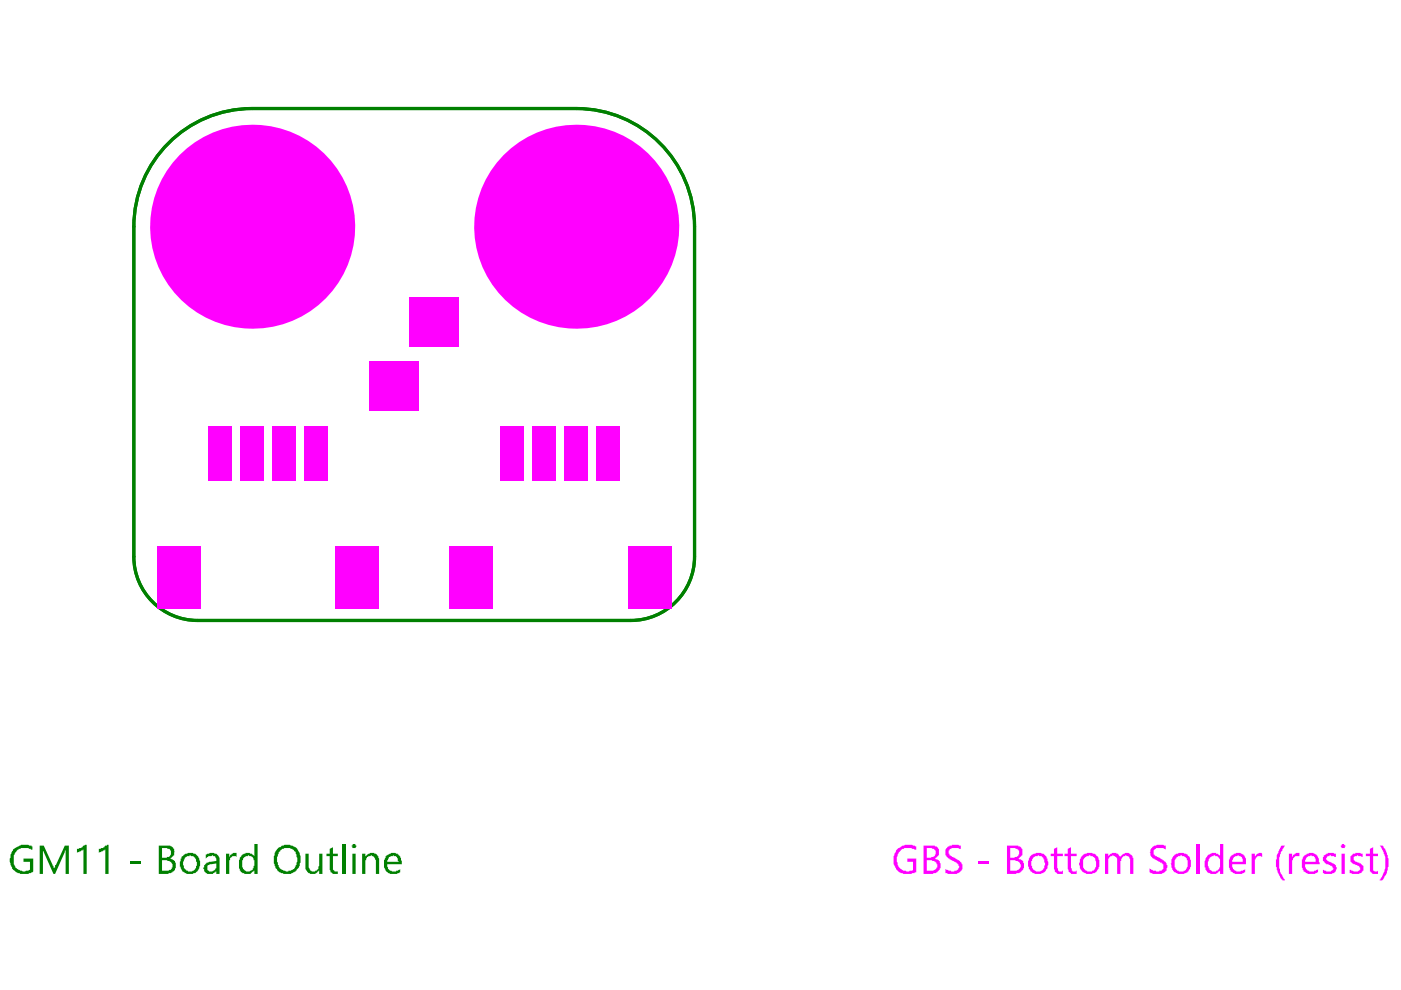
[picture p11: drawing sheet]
<svg xmlns="http://www.w3.org/2000/svg" width="297mm" height="210mm" viewBox="0 0 297 210" stroke-linecap="round" stroke-linejoin="round" font-family="sans-serif">
<path d="M53.5 23h68.7M28.4 48.1v69.9M147.3 48.1v69.9M41.9 131.6h91.8" fill="none" stroke="#008000" stroke-width=".68"/>
<g fill="#008000">
<path d="M2.7 180.1l.7-.5a3.7 3.7 0 0 1 3.5-.1v.6h-.2a3.6 3.6 0 0 0-2.7-.1v.1l-.4 .2a2.93 2.93 0 0 0-.5 3.1l.2 .4a2.28 2.28 0 0 0 2.9 .6h.2v-1.7h-1.4v-.7h2v2.8l-.1 .2a4 4 0 0 1-3.6-.2l-.7-.5v-.4l-.4-.7a1.8 1.8 0 0 1 0-1.5v-.5z"/>
<path d="M8.4 179.3h.9l2.2 4.8v-.2h.2v-.5h.2l1.8-4.1h.9v6h-.7v-5.3v.3h-.2v.4l-2 4.6h-.4l-2-4.8h-.2v-.5v5.3h-.7z"/>
<path d="M16.3 180l.9-.2 .3-.2 .2-.3 .7-.2v6.2h-.7v-5.3l-.2 .3h-.3v.2h-.4v.2h-.3l-.2 .1z"/>
<path d="M21 180l.8-.2 .4-.2 .1-.3 .7-.2v6.2h-.7v-5.3l-.1 .3h-.4v.2h-.3v.2h-.4l-.1 .1z"/>
<path d="M27.7 182.6h2.2v.5h-2.2z"/>
<path d="M47.9 181h.7v.9l.2-.6 .3-.1v-.2l.4-.2h.7v.9l-.2-.2a.87 .87 0 0 0-1.2 .7v.2h-.2v2.9h-.7z"/>
<path d="M64.8 181h.6v2.6a1.17 1.17 0 0 0 .9 1.2h.5v-.2h.4v-.2l.3-.1v-.5l.2-.2v-2.6h.7v4.3h-.7v-.7h-.2a1.39 1.39 0 0 1-2.4 0h-.2l-.1-.3z"/>
<path d="M69.9 180l.7-.4v1.4h1v.5h-1v2.9l.3 .2v.2h.7v-.2v.7h-.1a1.22 1.22 0 0 1-1.4-.5l-.2-.4v-2.9h-.7v-.5h.7z"/>
<path d="M72.7 178.9h.6v6.4h-.6z"/>
<path d="M76.8 181h.7v.7v-.2l.5-.3a1.5 1.5 0 0 1 1.6-.1 1.5 1.5 0 0 1 .8 1.5v2.7h-.7v-2.9l-.3-.7h-.2v-.2h-.4v-.2l-1 .4-.2 .7h-.1v2.9h-.7z"/>
<path d="M34.4 179.8v2.1h1v-.2h.3a1.05 1.05 0 0 0 .2-1.7h-.2a1.55 1.55 0 0 0-1.3-.2zM34.4 182.4v2.2h1a1.12 1.12 0 0 0 1-.5 1.12 1.12 0 0 0 0-1.2l-1-.5zM33.7 179.3h1.7a1.09 1.09 0 0 1 1.4 .7h.1v.5l.2 .2h-.2v.6l-.3 .2-.2 .4-.5 .1h.2a1.57 1.57 0 0 1 1.2 2.1h-.2a.52 .52 0 0 1-.5 .7v.2l-.9 .1v.2h-2z"/>
<path d="M39.2 181.9v.3h-.2v.2a1.46 1.46 0 0 0 0 1.4v.1a1.54 1.54 0 0 0 2.1 .7l.3-.5h.2v-.5h.1v-.9h-.1l-.2-.8-.3-.2v-.2h-.6l-.1-.2h-.2v.2h-.5zM38.5 181.7a2.86 2.86 0 0 1 2.4-.9 2.39 2.39 0 0 1 1.4 3.1 2.02 2.02 0 0 1-3 1.2l-.3-.1a1.34 1.34 0 0 1-.7-1.2h-.2v-1.1l.2-.1v-.6h.2z"/>
<path d="M44 183.6v.3a.65 .65 0 0 0 .7 .9h.1a1.12 1.12 0 0 0 1.1-1.2v-.5l-1.4 .1zM43.6 181.2h.2a1.83 1.83 0 0 1 2.7 .7v3.4h-.6v-.7a1.64 1.64 0 0 1-2.4 .4l-.2-.4a1.31 1.31 0 0 1 .7-1.7l.3-.2 1.6-.1v-.6l-.2-.3-.2-.2h-.3v-.2l-.4 .2h-.7v.2l-.5 .3z"/>
<path d="M51.2 181.3l.3-.1a1.7 1.7 0 0 1 2.4 .3v-2.6h.7v6.4h-.7v-.9a1.71 1.71 0 0 1-2.4 .7 .89 .89 0 0 1-.7-.8l-.1-.2a4 4 0 0 1 .5-2.8zM51.5 182v.2a1.74 1.74 0 0 0 .9 2.6h.5l.7-.4 .2-.8h.1v-1.2h-.1l-.2-.7-.9-.4h-.1v.2h-.6v.2z"/>
<path d="M59.1 180.7v.3a2.57 2.57 0 0 0 0 2.6l.3 .7 1.2 .5h.5v-.2h.6l.8-.5 .2-.7h.2v-.3a1.8 1.8 0 0 0 0-1.6l-.2-.7a2.09 2.09 0 0 0-3.3-.5l-.1 .4zM58.7 180l.6-.4a2.92 2.92 0 0 1 3.7 .4l.2 .3a3.7 3.7 0 0 1 0 3.8l-.2 .2a2.69 2.69 0 0 1-3.6 .7l-.7-.6v-.1a1.12 1.12 0 0 1-.5-1.1l-.1-.1v-1.6l.1-.2v-.5z"/>
<path d="M74.5 179.3h.2v-.2a.43 .43 0 0 1 .7 0v.2h.2l-.2 .5h-.7v-.3h-.2zM74.7 181h.7v4.3h-.7z"/>
<path d="M82.4 181.7v.3h-.1v.4h-.2v.3h2.4v-.1h-.2a1.12 1.12 0 0 0-.5-1.1h-.3v-.2h-.2v.2zM81.8 181.5l.6-.3a1.58 1.58 0 0 1 1.8-.2l.3 .2 .2 .3h.2v.4h.1l.2 1.3h-3.1v.2a1.12 1.12 0 0 0 .5 1v.2h.4a1.12 1.12 0 0 0 1.2 0l.7-.3v.7h-.2v.1h-.4a1.98 1.98 0 0 1-2.9-1.9 1.58 1.58 0 0 1 .4-1.3z"/>
</g>
<path d="M35.7 30.3a25 25 0 0 1 17.8-7.3h68.7a25.1 25.1 0 0 1 25.1 25.1v69.9a13.5 13.5 0 0 1-13.6 13.6h-91.8a13.5 13.5 0 0 1-13.5-13.6v-69.9a25 25 0 0 1 7.3-17.8zM28.4 118a13.5 13.5 0 0 0 13.5 13.6" fill="none" stroke="#008000" stroke-width=".68"/>
<g fill="#f0f">
<path d="M190 180.3a3.9 3.9 0 0 1 3.1-1.2l1.2 .4v.6h-.4a3.3 3.3 0 0 0-2.9 0l-.5 .7a2.9 2.9 0 0 0 .3 3.3l.7 .5h.5l.2 .2 1.2-.2 .2-.2v-1.7h-1.2v-.7h1.9v3h-.2a4.6 4.6 0 0 1-3.1 .1 2.97 2.97 0 0 1-1.5-2.9v-.7z"/>
<path d="M200.6 179.8l.5-.3a3.1 3.1 0 0 1 2.6-.2v.8v-.1l-1-.2a1.22 1.22 0 0 0-1.4 .5h-.2v.7h.2v.3l.5 .2v.2h.4v.2h.3v.1l.7 .4a1.54 1.54 0 0 1 .8 1.8 1.54 1.54 0 0 1-1.7 1.1h-1.3l-.2-.2h-.4v-1a1.18 1.18 0 0 0 1.2 .5v.2h.7v-.2h.2a.88 .88 0 0 0 .9-1h-.2v-.4l-.3-.1v-.2l-1.6-.7v-.2a1.17 1.17 0 0 1-.9-1.2v-.7z"/>
<path d="M207.5 182.6h2.2v.5h-2.2z"/>
<path d="M223.5 180l.6-.4v1.4h1.3v.5h-1.3v2.6h.2v.5a.86 .86 0 0 0 1.1 0v.7h-.4a.77 .77 0 0 1-1-.3l-.4-.2v-.4l-.1-.1v-2.8h-.7v-.5h.7z"/>
<path d="M226.4 180l.7-.4v1.4h1.2v.5h-1.2v2.6h.1v.5a.86 .86 0 0 0 1.1 0v.7h-.4a.77 .77 0 0 1-1-.3l-.3-.2v-.4l-.2-.1v-2.8h-.7v-.5h.7z"/>
<path d="M234.3 181h.7v.7a1.65 1.65 0 0 1 1.7-.9v.2h.3v.2h.2l.3 .5 .2-.4 .4-.1a1.27 1.27 0 0 1 1.5-.2v.2h.2a.54 .54 0 0 1 .3 .7h.2v3.4h-.7v-3.3h-.2v-.3h-.1v-.2h-.4l-.2-.2h-.1v.2a.88 .88 0 0 0-.9 1.1h-.2v2.7h-.6v-2.6a1.16 1.16 0 0 0-1.1-1.4v.2a.88 .88 0 0 0-.8 1.1v2.7h-.7z"/>
<path d="M244.1 179.8h.1v-.2a3.3 3.3 0 0 1 3-.3v.8a2.59 2.59 0 0 0-1.9-.3 .98 .98 0 0 0-.7 1.2l.3 .5 .7 .2v.2h.4v.1l.5 .2v.2l.7 .3 .1 .7h.2v.5l-.3 .9a3.6 3.6 0 0 1-2.8 .5l-.7-.3v-.9l.4 .2v.1h.3v.2h.5a.86 .86 0 0 0 1.1 0h.3v-.2a.77 .77 0 0 0 .3-1l-.3-.5-.7-.2v-.1l-.8-.4v-.2h-.4v-.1a1.12 1.12 0 0 1-.5-1.1l-.2-.1h.2z"/>
<path d="M253.7 178.9h.7v6.4h-.7z"/>
<path d="M265.4 181h.7v.9a1.03 1.03 0 0 1 1.5-.9v.7h-.2v-.2a.77 .77 0 0 0-1 .4h-.2v.3h-.1v3.1h-.7z"/>
<path d="M271.6 179.5l.1-.2h.7l-.2 .3a5.3 5.3 0 0 0-1 4.3l.4 1.4h.1l.7 1.4h-.5l-.3-.5a6.1 6.1 0 0 1-1.1-3.3 7.8 7.8 0 0 1 .9-3.1z"/>
<path d="M273.3 181h.7v.9l.1-.6 .7-.5h.7v.9v-.2a.94 .94 0 0 0-1.4 .9h-.1v2.9h-.7z"/>
<path d="M280.7 181.3l.5-.1v-.2h.3v-.2h1.2l.2 .2h.3v.7l-1.3-.4v.2h-.4l-.2 .4h-.1a.52 .52 0 0 0 .5 .7v.1h.3l.9 .5a.88 .88 0 0 1 .3 1.2v.4a2.75 2.75 0 0 1-2.4 .5l-.3-.2v-.7l.8 .4a1.22 1.22 0 0 0 1.4-.5l-.3-.7h-.4v-.2h-.3v-.2h-.2a.9 .9 0 0 1-.8-.6h-.2v-.9h.2z"/>
<path d="M286.3 181.5l.4-.2 .1-.3h.6v-.2h1l.2 .2h.3v.7l-.9-.2-.1-.2h-.2v.2h-.5a.86 .86 0 0 0 0 1.1l.7 .3h.3v.2h.4l.1 .3a.77 .77 0 0 1 .4 1l-.4 .6-.1 .1h-.4v.2h-1.5l-.2-.2h-.3v-.7h.3v.2h.2a1.81 1.81 0 0 0 1.5 0l.2-.3a.88 .88 0 0 0-1-.9v-.2l-.7-.1v-.2a.77 .77 0 0 1-.4-1z"/>
<path d="M290.4 180l.7-.4v1.4h1.1v.5h-1.1v2.8a.58 .58 0 0 0 .4 .5 .58 .58 0 0 0 .7-.2v.7h-.4a.77 .77 0 0 1-1-.3l-.4-.2v-3.3h-.8v-.5h.8z"/>
<path d="M292.5 179.3h.7v.2h.2v.3l.3 .2 .2 .7a5.4 5.4 0 0 1-.5 5.5l-.4 .5h-.5l.5-.9a6.6 6.6 0 0 0 .4-5.1l-.5-1.1z"/>
<path d="M196.5 179.8v2.1h.9l.1-.2h.4l.3-.2v-.3h.2a.77 .77 0 0 0-.4-1.1v-.1h-.1a1.55 1.55 0 0 0-1.4-.2zM196.5 182.4v2.2h1.2a1.16 1.16 0 0 0 1-1.4h-.1v-.3l-.6-.3h-.3l-.2-.2zM195.8 179.3h2.4v.2a.88 .88 0 0 1 .9 1 .77 .77 0 0 1-.4 1l-.1 .4-.6 .1h.4v.2h.2a1.36 1.36 0 0 1 .6 2.1l-.1 .3h-.2a1.12 1.12 0 0 1-1 .5v.2h-2.1z"/>
<path d="M214.2 179.8v2.1h.8l.2-.2h.4l.3-.2v-.3h.2a.77 .77 0 0 0-.4-1.1v-.1h-.1a1.55 1.55 0 0 0-1.4-.2zM214.2 182.4v2.2h1.2a1.16 1.16 0 0 0 1-1.4h-.2v-.3l-.5-.3h-.3l-.2-.2zM213.5 179.3h2.4v.2a.88 .88 0 0 1 .9 1 .77 .77 0 0 1-.4 1l-.2 .4-.5 .1h.4v.2h.1a1.36 1.36 0 0 1 .7 2.1l-.1 .3h-.2a1.12 1.12 0 0 1-1 .5l-.2 .2h-1.9z"/>
<path d="M219 181.9l-.2 .7h-.1v1h.1v.2a.89 .89 0 0 0 .7 .8 1.17 1.17 0 0 0 1.7-.5h.2v-.5l.2-.2v-.5h-.2v-.2a1.12 1.12 0 0 0-.5-1v-.2l-.9-.2v.2h-.5zM218.3 181.7l.4-.4a2.32 2.32 0 0 1 3.2 .4l.2 .7a1.46 1.46 0 0 1 0 1.4 .54 .54 0 0 1-.4 .6l-.1 .4a2.43 2.43 0 0 1-2.8 .2l-.3-.2-.2-.5h-.2v-.5h-.1v-1.2z"/>
<path d="M229.6 182.2a2.74 2.74 0 0 0 .6 2.4h.3v.2a1.48 1.48 0 0 0 1.9-1.4v-.3a1.38 1.38 0 0 0-.7-1.4v-.2l-.9-.2v.2h-.5v.2zM229.3 181.5l.3-.2v-.1a2.92 2.92 0 0 1 2.8 0v.1l.3 .2a3.3 3.3 0 0 1-.1 3.3 2.39 2.39 0 0 1-3.6-.7l-.2-1.2h.2v-.7z"/>
<path d="M249.2 182l-.1 .4v1.5h.1v.4h.2v.1a1.72 1.72 0 0 0 2.1 0v-.1a2.21 2.21 0 0 0 .1-2.1l-.5-.7h-.5v-.2l-.9 .2-.3 .5zM248.7 181.5h.2l.2-.3a2.92 2.92 0 0 1 2.7 0l.2 .3h.1a3.3 3.3 0 0 1-.1 3.3l-.5 .3a2.63 2.63 0 0 1-2.8-.5l-.3-.7-.2-.8h.2a1.58 1.58 0 0 1 .3-1.4z"/>
<path d="M255.8 181.7h.1a1.57 1.57 0 0 1 2.6-.4h.2v.2v-2.6h.7v6.4h-.7v-.9l-.2 .4h-.2a1.04 1.04 0 0 1-1.3 .5h-.4v-.2l-.7-.1-.1-.4a3.2 3.2 0 0 1 0-2.9zM256.4 181.9l-.1 .5a1.8 1.8 0 0 0 0 1.5l.1 .4a1.12 1.12 0 0 0 1.9 0h.2v-.4h.2v-1.2a1.12 1.12 0 0 0-.5-1v-.2l-.9-.2v.2h-.3z"/>
<path d="M261.6 181.7l-.4 .7v.3h2.3v-.7h-.2v-.3l-.7-.2v-.2zM260.9 181.5l.9-.5a1.91 1.91 0 0 1 1.9 .2l.1 .3a1.95 1.95 0 0 1 .4 1.7h-3v.7h.2v.4l.5 .3a1.39 1.39 0 0 0 1.4 0l.7-.3v.7a3.4 3.4 0 0 1-2.6 .1v-.1l-.5-.2v-.4h-.2a4.9 4.9 0 0 1 0-2.5z"/>
<path d="M277.1 181.7l-.4 .7v.3h2.2v-.7h-.1v-.3h-.2v-.2h-.5v-.2h-.2zM276.4 181.5l.8-.5a1.91 1.91 0 0 1 1.9 .2l.5 .8 .2 1.2h-3.1v.7h.2v.4l.3 .1v.2h.4v.2h1v-.2h.3l.6-.3v.7a3.4 3.4 0 0 1-2.6 .1v-.1l-.5-.2v-.4h-.2a4.9 4.9 0 0 1 0-2.5z"/>
<path d="M284.3 179.3h.1l.2-.4h.4l.3 .6h-.2v.3h-.7zM284.4 181h.7v4.3h-.7z"/>
<circle cx="122.2" cy="48.1" r="21.6"/>
<circle cx="53.5" cy="48.1" r="21.6"/>
</g>
<g fill="#f0f">
<path d="M78.3 76.6h10.5v10.5h-10.5z" fill-rule="evenodd"/>
<path d="M86.9 63.1h10.5v10.5h-10.5z" fill-rule="evenodd"/>
<path d="M106.1 90.5h5.1v11.4h-5.1z" fill-rule="evenodd"/>
<path d="M112.9 90.5h5v11.4h-5z" fill-rule="evenodd"/>
<path d="M119.6 90.5h5.1v11.4h-5.1z" fill-rule="evenodd"/>
<path d="M126.4 90.5h5.1v11.4h-5.1z" fill-rule="evenodd"/>
<path d="M95.3 115.8h9.1v13.2h-9.1z" fill-rule="evenodd"/>
<path d="M133.2 115.8h9.1v13.2h-9.1z" fill-rule="evenodd"/>
<path d="M44.2 90.5h5v11.4h-5z" fill-rule="evenodd"/>
<path d="M50.9 90.5h5.1v11.4h-5.1z" fill-rule="evenodd"/>
<path d="M57.7 90.5h5.1v11.4h-5.1z" fill-rule="evenodd"/>
<path d="M64.5 90.5h5v11.4h-5z" fill-rule="evenodd"/>
<path d="M33.3 115.8h9.2v13.2h-9.2z" fill-rule="evenodd"/>
<path d="M71.2 115.8h9.1v13.2h-9.1z" fill-rule="evenodd"/>
</g>
</svg>
